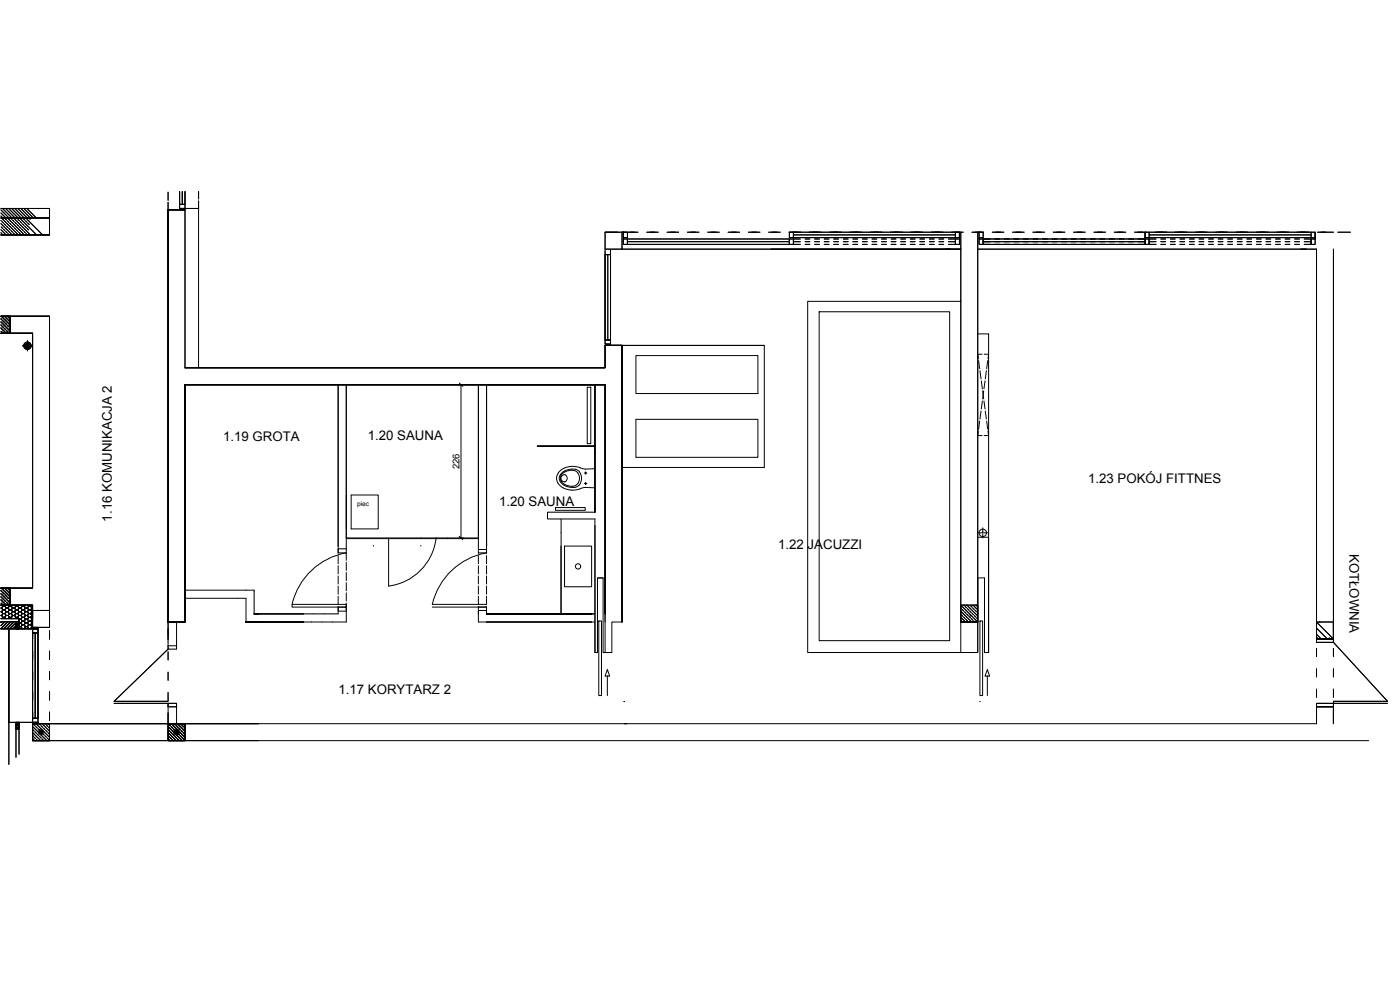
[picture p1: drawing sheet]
<svg xmlns="http://www.w3.org/2000/svg" width="1189mm" height="841mm" viewBox="0 0 1189 841" stroke-linecap="round" stroke-linejoin="round" font-family="sans-serif">
<defs><g id="words">
<g font-size="11.3">
<text x="189" y="374">1.19 GROTA</text>
<text x="312" y="373">1.20 SAUNA</text>
<text x="924" y="410">1.23 POKÓJ FITTNES</text>
<text x="424" y="429">1.20 SAUNA</text>
<text x="95" y="443" transform="rotate(-90 95 443)">1.16 KOMUNIKACJA 2</text>
<text x="661" y="466">1.22 JACUZZI</text>
<text x="1146" y="470" transform="rotate(90 1146 470)">KOTŁOWNIA</text>
<text x="287" y="589">1.17 KORYTARZ 2</text>
</g>
<text font-size="8" x="390" y="398" transform="rotate(-90 390 398)">226</text>
<text font-size="5.6" x="303" y="429">piec</text>
</g></defs>
<g fill="none" stroke="#000" stroke-width=".85">
<path d="M153 163v10h4v-10v10M153 173h4v4h-4zM155 163v10M157 177h-4v1M528 197h1M529 197v10h4v-4h-4M529 197h4v5h-4M670 197h4v5h-4zM674 199h137M811 197h-137v5h137M811 197h4v5h-4zM815 197v10h-4"/>
<path d="M972 197h4v5h-4zM972 197v5M976 199h137M976 197h137M1113 197h4v5h-4zM1117 197v10h-4v-4h4M514 213v3h4v-3M514 216h4v73h-4zM514 216v73M516 216v73M528 211h288M533 203h137v4h-137z"/>
<path d="M533 205h137M670 203h4v4h-4zM674 205h6M674 207h6M680 203h-6v4M684 205h4M684 207h4M684 203h4M692 205h4M692 207h4M692 203h4M700 205h4"/>
<path d="M700 207h4M700 203h4M708 205h4M708 207h4M708 203h4M716 205h4M716 207h4M716 203h4M724 205h4M724 207h4M724 203h4M732 205h4"/>
<path d="M732 207h4M732 203h4M741 205h4M741 207h4M741 203h4M749 205h4M749 207h4M749 203h4M757 205h4M757 207h4M757 203h4M765 205h4"/>
<path d="M765 207h4M765 203h4M773 205h4M773 207h4M773 203h4M781 205h4M781 207h4M781 203h4M789 205h4M789 207h4M789 203h4M797 205h4"/>
<path d="M797 207h4M797 203h4M805 205h6M805 207h6M805 203h10M811 203v4M830 211h288M831 202h4v-5h-4v10h4v-4h-4M835 207h6M841 205h-6h137h-5M845 205h4M845 207h4"/>
<path d="M853 205h4M853 207h4M861 205h4M861 207h4M869 205h4M869 207h4M877 205h4M877 207h4M885 205h4M885 207h4M893 205h5M893 207h5"/>
<path d="M902 205h4M902 207h4M910 205h4M910 207h4M918 205h4M918 207h4M926 205h4M926 207h4M934 205h4M934 207h4M942 205h4M942 207h4"/>
<path d="M950 205h4M950 207h4M958 205h4M958 207h4M967 203h5v4h-137M967 207h5M972 203h4v4h-4zM972 203h-137v4M976 205h6M976 202h137M982 203h-6v4h6M986 205h4"/>
<path d="M986 207h4M986 203h4M994 205h4M994 207h4M994 203h4M1002 205h4M1002 207h4M1002 203h4M1010 205h4M1010 207h4M1010 203h4M1018 205h4"/>
<path d="M1018 207h4M1018 203h4M1026 205h4M1026 207h4M1026 203h4M1034 205h5M1034 207h5M1034 203h5M1043 205h4M1043 207h4M1043 203h4M1051 205h4"/>
<path d="M1051 207h4M1051 203h4M1059 205h4M1059 207h4M1059 203h4M1067 205h4M1067 207h4M1067 203h4M1075 205h4M1075 207h4M1075 203h4M1083 205h4"/>
<path d="M1083 207h4M1083 203h4M1091 205h4M1091 207h4M1091 203h4M1099 205h4M1099 207h4M1099 203h4M1108 205h5M1108 203h5v4h-5M514 292h4v1v-4h-4v3h4M8 534v79"/>
<path d="M28 532h4v2h-4zM28 534h4v3h-4zM28 537h4v73M28 537h4v73h-4zM28 537v73M30 537v73M143 528h4M143 548v3M150 548v3h-7M1118 542h14v3h-14zM1132 545l46 50h-46v2h46M97 595h46h-46l46-44z"/>
<path d="M97 597h46M143 597h7v3h-7zM150 597h-7v3M1118 597h14v3h-14zM28 610h4v3h-4v1h4v-1h-4zM143 614h4"/>
</g>
<g fill="none" stroke="#000" stroke-width=".85">
<path d="M143 178h14h-14v28M1 185h41M1 199h41M1 195l4 4M1 190l9 9M1 197l1 1M1 187h.1M1 193l1 1M1 185l15 14M2 188l1 1M2 199h1M3 195l1 1"/>
<path d="M4 190l1 1M4 185l2 2M5 196l1 2M6 192l1 1M6 187l1 2M6 185l15 14M7 198l1 1M7 194l2 1M8 189l1 2M9 185l1 1M9 196l2 1M10 191l1 2"/>
<path d="M11 187l1 1M11 198l2 1M12 185l14 14M12 193l1 2M13 189l1 1M14 195l1 1M14 185h1M15 191l1 1M15 186l2 1M16 197l1 1M17 193l1 1M17 185l14 14"/>
<path d="M17 188l1 1M18 199h.1M18 195l2 1M19 190l1 1M20 185l1 2M20 196l2 2M21 192l1 1M22 187l1 2M22 185l14 14M22 198l1 1M23 194l1 1M24 189l1 2"/>
<path d="M24 185l2 1M528 197v14h-14M1 268h8v15h-8M1 278l4 5M1 273l8 8M1 276h.1M1 271h1M1 268l8 8M2 277l1 1M2 272l2 1M4 279l1 1M4 268v1"/>
<path d="M4 274l2 1M5 270l1 1M6 276l1 1M6 268l3 3M7 271l1 2M8 278l1 1M1 281l1 1M6 281l1 1M7 282l1 1M1 499h8v15h-8M1 499l8 8M4 499v1"/>
<path d="M6 499l3 2M1 509l4 5M1 504l8 8M1 506v1M1 501l1 1M1 512l1 1M2 507l1 2M2 503l2 1M4 509l1 2M4 505l2 1M5 500l1 2M6 511l1 2"/>
<path d="M6 507l1 1M7 502l1 1M7 513l1 1M8 509h1M816 514h14v14h-14zM816 519l9 9M816 514l14 14M816 516v1M817 517l1 1M818 514h1M819 519l1 1M820 515l1 1"/>
<path d="M821 514l9 9M822 517l1 1M823 518l2 2M824 514l1 1M826 516l1 1M826 514l4 4M828 518l1 1M829 514l1 1M830 520h.1M816 524l4 4M816 526l1 2M816 522l2 1"/>
<path d="M818 524l2 1M820 526l2 1M821 521l1 1M823 523l1 1M825 525l1 1M825 520l2 2M827 527l1 1M827 522l2 2M829 524l1 1M1118 528h14v14h-14zM1118 538l4 4M1118 533l9 9"/>
<path d="M1118 528l14 14M1121 528h.1M1118 541l1 1M1124 542h1M1129 541l1 1M28 614h14v15h-14zM28 617l12 12M28 619l1 1M28 615l2 1M30 617l2 1M31 614l11 12M32 619l2 1"/>
<path d="M33 614l1 1M35 616l1 1M36 614l6 7M37 618l1 1M38 614l1 1M39 620l1 1M39 615l2 2M41 614l1 1M41 617l1 1M143 614h14v15h-14zM143 617l12 12M143 619l1 1"/>
<path d="M143 615l2 1M145 617l2 1M146 614l11 12M147 619l2 1M148 614l1 1M150 616l1 1M151 614l6 7M152 618l1 1M153 614l1 1M154 620l1 1M154 615l2 2M156 614l1 1"/>
<path d="M156 617l1 1M28 627l1 2M28 622l7 7M28 624v1M29 626l1 1M30 621l1 1M31 628l1 1M32 623l1 1M34 625l1 1M34 620l2 2M36 627l1 1M36 622l1 2"/>
<path d="M38 624l1 2M40 626l1 2M41 622l1 1M42 628h.1M143 627l1 2M143 622l7 7M143 624v1M144 626l1 1M145 621l1 1M146 628l1 1M147 623l1 1M149 625l1 1"/>
<path d="M149 620l2 2M151 627l1 1M151 622l2 2M153 624l1 2M155 626l1 2M156 622l1 1M157 628h.1"/>
</g>
<g fill="none" stroke="#000" stroke-width=".85">
<path d="M42 177v22h-41M169 177h-12h12v135M1 185h41M816 197v357h14v-64M830 197v331M1118 211v331h14v-331M1 268h41v264v-264zM1 283h27v216h-27h27v-216zM514 293h14v235h-8v26h-6v-64M514 293v19h-357v-134h-14v350h14v-201h357v201M514 293h14M287 327v139"/>
<path d="M294 327v139M406 327v139h7v-139M505 327v108h-40v5h40v114h2v-64h5v64h2M514 327h-357v194M287 466h7M1 514h27v18h14M157 508h52v20h85v-10M157 501h59v20h71v-3M287 519h7M406 518v10h99M406 521v-3h7v3M413 521h89"/>
<path d="M413 521h92M28 614h1090v-14h14v14M220 614h-192v15h1134"/>
</g>
<path d="M1 177h41v8M1 528h13v6M1 525h15v9M14 528h2v6h-2zM28 532v2h-27M14 613h2v6h-2zM14 613v30M16 613v27M28 614v-1h-20v36" fill="none" stroke="#000" stroke-width=".85"/>
<g fill="none" stroke="#000" stroke-width=".85">
<path d="M514 197h10M542 197h-28v14M549 197h10M566 197h10M584 197h10M601 197h10M618 197h10M636 197h9M653 197h10M670 197h10M687 197h10M705 197h9"/>
<path d="M722 197h10M739 197h10M756 197h10M774 197h9M791 197h10M808 197h10M825 197h10M843 197h9M860 197h10M877 197h10M894 197h10M912 197h9"/>
<path d="M929 197h10M946 197h10M963 197h10M981 197h10M998 197h10M1015 197h10M1033 197h9M1050 197h10M1067 197h10M1084 197h10M1102 197h9M1119 197h13"/>
<path d="M1136 197h11M9 268v15M1 499h8v15h-8M9 499v15M28 525v-7h14v7M28 535v7M42 535v7M143 534v9M1118 528v12M1132 528v12M28 553v7M42 553v7"/>
<path d="M143 553v7M1118 550v7M1132 550v7M28 570v7M42 570v7M143 570v7M1118 568v6M1132 568v6M28 587v7M42 587v7M143 588v7M1118 585v7"/>
<path d="M1132 585v7M28 604v7M42 604v7M143 605v9M1118 602v12M1132 602v12M28 629v-7v7h14v-7v7"/>
</g>
<g fill="none" stroke="#000" stroke-width=".85">
<path d="M1 178l7 7M2 177l8 8M5 177l8 8M7 177l8 8M10 177l8 8M12 177l9 8M15 177l8 8M18 177l8 8M20 177l8 8M23 177l8 8M1 183l1 2M1 181l4 4"/>
<path d="M1 516h.1M1 519h.1M1 519l1 2M1 516l1 2M2 514h.1M2 514h2M2 518h2M2 514l-1 2M2 518l-1 1M4 518l1 1M4 514l1 2M5 514h-1"/>
<path d="M5 516h2M5 519h2M5 516l-1 2M5 519l-1 2M7 519l1 2M7 516l1 2M7 514h1M8 514h2M8 518h2M8 514l-1 2M8 518l-1 1M10 518l1 1"/>
<path d="M10 514l1 2M10 514h.1M11 516h1M11 519h1M11 516l-1 2M11 519l-1 2M12 519l1 2M12 516l1 2M13 514h.1M13 514h2M13 518h2M13 514l-1 2"/>
<path d="M13 518l-1 1M15 518l1 1M15 514l1 2M16 514h-1M16 516h2M16 519h2M16 516l-1 2M16 519l-1 2M18 519l1 2M18 516l1 2M18 514h1M19 514h2"/>
<path d="M19 518h2M19 514l-1 2M19 518l-1 1M21 518l1 1M21 514l1 2M21 514h.1M22 516h1M22 519h1M22 516l-1 2M22 519l-1 2M23 519l1 2M23 516l1 2"/>
<path d="M24 514h.1M24 514h2M24 518h2M24 514l-1 2M24 518l-1 1M26 518l1 1M26 514l1 2M27 514h-1M27 516h1M27 519h1M27 516l-1 2M27 519l-1 2"/>
<path d="M1 522h.1M1 522l1 2M2 528h-1M2 521h2M2 524h2M2 521l-1 1M2 524v1M4 524l1 1M4 521l1 1M4 528l-3 3M5 522h2M5 522l-1 2"/>
<path d="M7 528l-6 6M7 522l1 2M8 521h2M8 524h2M8 521l-1 1M8 524l-1 1M9 528l-6 6M10 524v1M10 521l1 1M11 522h1M11 522l-1 2M12 528l-6 6"/>
<path d="M12 522l1 2M13 521h2M13 524h2M13 521l-1 1M13 524v1M14 529l-6 5M14 531l-3 3M14 528h.1M14 531h.1M14 528v1M14 531v1M14 529h.1"/>
<path d="M14 532h.1M14 529l1 1M14 532h1M15 528h.1M15 530h.1M15 532v1M15 528h-1M15 530l-1 1M15 533h-1M15 533h1M15 528h1M15 530l1 1"/>
<path d="M15 524l1 1M15 521l1 1M16 528v1M16 531v1M16 529l-1 1M16 532h-1M16 529h.1M16 532h.1M16 522h2M16 522l-1 2M16 525h2M16 529h2"/>
<path d="M16 532h2M16 528h.1M16 531h.1M18 532l1 1M18 529l1 1M18 525l1 2M18 522l1 2M19 521h2M19 524h2M19 527h2M19 530h2M19 533h2"/>
<path d="M19 521l-1 1M19 524l-1 1M19 527l-1 2M19 530l-1 2M19 533v1M21 533v1M21 530l1 2M21 527l1 2M21 524l1 1M21 521l1 1M22 522h1M22 525h1"/>
<path d="M22 529h1M22 532h1M22 522l-1 2M22 525l-1 2M22 529l-1 1M22 532l-1 1M23 532l1 1M23 529l1 1M23 525l1 2M23 522l1 2M24 521h2M24 524h2"/>
<path d="M24 527h2M24 530h2M24 533h2M24 521l-1 1M24 524l-1 1M24 527l-1 2M24 530l-1 2M24 533v1M26 533v1M26 530l1 2M26 527l1 2M26 524l1 1"/>
<path d="M26 521l1 1M27 522h1M27 525h1M27 529h1M27 532h1M27 522l-1 2M27 525l-1 2M27 529l-1 1M27 532l-1 1M14 613h.1M14 616h.1M14 613v1"/>
<path d="M14 616v1M14 614h.1M14 617h.1M14 614l1 1M14 617h1M15 615v1M15 617v1M15 616h-1M15 618l-1 1M15 618h1M15 616h1M15 613h1"/>
<path d="M16 613v1M16 616v1M16 614l-1 1M16 617h-1M16 614v1M16 617h.1M16 613h.1M16 616h.1"/>
</g>
<g fill="none" stroke="#000" stroke-width=".85">
<circle cx="23" cy="293" r="3"/>
<circle cx="835" cy="452" r="3"/>
</g>
<path d="M19 293h3M23 293h.1M23 289v4M23 294v4M24 293h4M830 452h4M835 452h.1M835 448v3M835 453v4M835 452h4" fill="none" stroke="#000" stroke-width=".85"/>
<!-- layer: 0 -->
<g fill="#000" stroke="#000" stroke-width=".85">
<path d="M22 294l1-1zM22 294l1-1zM22 294l1-1z"/>
<path d="M22 294l1-1zM22 294l1-1zM22 294l1-1z"/>
<path d="M22 294l1-1zM22 294l1-1zM22 294l1-1z"/>
<path d="M22 294l1-1zM22 294l1-1zM22 294l1-1z"/>
<path d="M22 294l1-1zM22 294l1-1zM22 294l1-1z"/>
<path d="M22 294l1-1zM22 294l1-1zM22 294l1-1z"/>
<path d="M22 293h1zM22 293h1zM22 293h1z"/>
<path d="M22 293h1zM22 293h1zM22 293h1z"/>
<path d="M22 293h1zM22 293h1zM22 293h1z"/>
<path d="M22 293h1zM22 293h1zM22 293h1z"/>
<path d="M22 293h1zM22 293h1zM22 293h1z"/>
<path d="M22 293h1zM22 293h1zM22 293h1z"/>
<path d="M23 293v1zM23 293v2zM23 293v2z"/>
<path d="M23 293v1zM23 293v2zM23 293v2z"/>
<path d="M23 293v1zM23 293v2zM23 293v2z"/>
<path d="M23 293v1zM23 293v2zM23 293v2z"/>
<path d="M23 293v1zM23 293v2zM23 293v2z"/>
<path d="M23 293v1zM23 293v2zM23 293v2z"/>
<path d="M23 292v1zM22 293h1z"/>
<path d="M23 292v1zM22 293h1z"/>
<path d="M23 292v1zM22 293h1z"/>
<path d="M23 292v1zM22 293h1z"/>
<path d="M23 292v1zM22 293h1z"/>
<path d="M23 292v1zM22 293h1z"/>
<path d="M23 293v2zM23 293l1 1zM23 293l1 1z"/>
<path d="M23 293v2zM23 293l1 1zM23 293l1 1z"/>
<path d="M23 293v2zM23 293l1 1zM23 293l1 1z"/>
<path d="M23 293v2zM23 293l1 1zM23 293l1 1z"/>
<path d="M23 293v2zM23 293l1 1zM23 293l1 1z"/>
<path d="M23 293v2zM23 293l1 1zM23 293l1 1z"/>
<path d="M24 292l-1 1zM24 292l-1 1zM23 292v1z"/>
<path d="M24 292l-1 1zM24 292l-1 1zM23 292v1z"/>
<path d="M24 292l-1 1zM24 292l-1 1zM23 292v1z"/>
<path d="M24 292l-1 1zM24 292l-1 1zM23 292v1z"/>
<path d="M24 292l-1 1zM24 292l-1 1zM23 292v1z"/>
<path d="M24 292l-1 1zM24 292l-1 1zM23 292v1z"/>
<path d="M23 293l1 1zM23 293l1 1zM23 293l1 1z"/>
<path d="M23 293l1 1zM23 293l1 1zM23 293l1 1z"/>
<path d="M23 293l1 1zM23 293l1 1zM23 293l1 1z"/>
<path d="M23 293l1 1zM23 293l1 1zM23 293l1 1z"/>
<path d="M23 293l1 1zM23 293l1 1zM23 293l1 1z"/>
<path d="M23 293l1 1zM23 293l1 1zM23 293l1 1z"/>
<path d="M23 293h1zM23 293h1zM24 293h-1z"/>
<path d="M23 293h1zM23 293h1zM24 293h-1z"/>
<path d="M23 293h1zM23 293h1zM24 293h-1z"/>
<path d="M23 293h1zM23 293h1zM24 293h-1z"/>
<path d="M23 293h1zM23 293h1zM24 293h-1z"/>
<path d="M23 293h1zM23 293h1zM24 293h-1z"/>
<path d="M34 621h1zM34 621h1zM34 622l1-1z"/>
<path d="M34 621h1zM34 621h1zM34 622l1-1z"/>
<path d="M34 622l1-1zM35 621l-1 1zM35 621l-1 1z"/>
<path d="M34 622l1-1zM35 621l-1 1zM35 621l-1 1z"/>
<path d="M34 621h1zM34 621h1zM34 621h1z"/>
<path d="M34 621h1zM34 621h1zM34 621h1z"/>
<path d="M35 621v1zM35 621v1zM35 621v1z"/>
<path d="M35 621v1zM35 621v1zM35 621v1z"/>
<path d="M35 620v1zM34 620l1 1zM34 620l1 1z"/>
<path d="M35 620v1zM34 620l1 1zM34 620l1 1z"/>
<path d="M35 621v1zM35 621l1 1zM35 621l1 1z"/>
<path d="M35 621v1zM35 621l1 1zM35 621l1 1z"/>
<path d="M36 621h-1zM35 620v1zM35 620v1z"/>
<path d="M36 621h-1zM35 620v1zM35 620v1z"/>
<path d="M35 621l1 1zM35 621h1zM35 621h1z"/>
<path d="M35 621l1 1zM35 621h1zM35 621h1z"/>
<path d="M149 622l1-1zM149 622l1-1zM150 621l-1 1z"/>
<path d="M149 622l1-1zM149 622l1-1zM150 621l-1 1z"/>
<path d="M149 622l1-1zM149 622l1-1zM150 621l-1 1z"/>
<path d="M149 622l1-1zM149 622l1-1zM150 621l-1 1z"/>
<path d="M149 621h1zM149 621h1zM149 621h1z"/>
<path d="M149 621h1zM149 621h1zM149 621h1z"/>
<path d="M149 621h1zM149 621h1zM149 621h1z"/>
<path d="M149 621h1zM149 621h1zM149 621h1z"/>
<path d="M150 621v1zM150 621v2zM150 621v2z"/>
<path d="M150 621v1zM150 621v2zM150 621v2z"/>
<path d="M150 621v1zM150 621v2zM150 621v2z"/>
<path d="M150 621v1zM150 621v2zM150 621v2z"/>
<path d="M149 620l1 1zM149 621h1zM149 621h1z"/>
<path d="M149 620l1 1zM149 621h1zM149 621h1z"/>
<path d="M149 620l1 1zM149 621h1zM149 621h1z"/>
<path d="M149 620l1 1zM149 621h1zM149 621h1z"/>
<path d="M150 621v1zM150 621l1 1zM150 621l1 1z"/>
<path d="M150 621v1zM150 621l1 1zM150 621l1 1z"/>
<path d="M150 621v1zM150 621l1 1zM150 621l1 1z"/>
<path d="M150 621v1zM150 621l1 1zM150 621l1 1z"/>
<path d="M150 620v1zM150 620v1zM150 620v1z"/>
<path d="M150 620v1zM150 620v1zM150 620v1z"/>
<path d="M150 620v1zM150 620v1zM150 620v1z"/>
<path d="M150 620v1zM150 620v1zM150 620v1z"/>
<path d="M150 621l1 1zM150 621h1zM150 621h1z"/>
<path d="M150 621l1 1zM150 621h1zM150 621h1z"/>
<path d="M150 621l1 1zM150 621h1zM150 621h1z"/>
<path d="M150 621l1 1zM150 621h1zM150 621h1z"/>
<path d="M150 621h1zM150 621h1zM151 620l-1 1z"/>
<path d="M150 621h1zM150 621h1zM151 620l-1 1z"/>
<path d="M150 621h1zM150 621h1zM151 620l-1 1z"/>
<path d="M150 621h1zM150 621h1zM151 620l-1 1z"/>
</g>
<path d="M23 294l-1 1M390 325l3 3M390 455l3 3M824 522v1M34 619v1M151 619v1" fill="none" stroke="#000" stroke-width=".85"/>
<!-- layer: WYPOSAZENIE_SANITARNE -->
<g fill="none" stroke="#000" stroke-width=".85">
<path d="M655 211h161M816 256h-130v298h130M696 265h110v279h-110zM499 329h3v48h-3zM505 327v108M505 398h-9a19 19 0 0 0-21 2 9 9 0 0 0 6 15 21 21 0 0 0 15-1h1M477 401a12 12 0 0 1 15-1 8 8 0 0 1 2 8 8 8 0 0 1-7 6 11 11 0 0 1-12-8v-2zM478 402a10 10 0 0 1 13-1 7 7 0 0 1-1 10 7 7 0 0 1-9 1 6 6 0 0 1-5-4 6 6 0 0 1 2-6zM479 403a2.9 2.9 0 0 1 3 4 3 3 0 0 1-6 0 3 3 0 0 1 3-4M497 414h8M298 420v29M472 431h25v2h-25z"/>
<circle cx="497" cy="401" r=".4"/>
<circle cx="497" cy="410" r=".4"/>
</g>
<!-- layer: CIENKIE -->
<g fill="none" stroke="#000" stroke-width=".85">
<path d="M528 293v104v-102M528 293h121v104h-121zM528 293h121M830 283h9v271h-3M540 302h104v32h-104zM540 356h104v32h-104zM505 378h-49v1h49M294 420v29M298 420h23v29h-23M505 429v5M294 457h86M330 457v40"/>
<path d="M370 457a46 46 0 0 1-40 40M830 456h9v98h-3v-64h-6M317 463h.1M357 463h.1M476 463v58M143 528v11M830 528v26h-14M530 595h.1M832 595h.1M530 614h2"/>
</g>
<path d="M803 211h4M1105 211h4" fill="none" stroke="#000" stroke-width=".85"/>
<!-- layer: PRZERYWANE -->
<g fill="none" stroke="#000" stroke-width=".85">
<path d="M143 163v7M143 172v6M169 163v6M169 171v6M831 306l1 7M832 315l1 6M834 301h-4l1 3M836 301h3v3M838 315l-1 6M839 306l-1 7M833 323l1 7M834 332l1 7"/>
<path d="M835 332l-1 7M836 323v7M832 357l-1 7M833 349l-1 7M834 340l-1 7M836 340v7M837 349l1 7M838 357l1 7M831 366l-1 4h4M839 366v4h-3M287 466v4M287 471v7"/>
<path d="M294 469v7M294 477v7M406 466v4M406 471v7M413 466v4M413 471v7M287 480v7M287 489v7M287 497v7M294 486v7M294 495v6M406 480v7"/>
<path d="M406 489v7M406 497v7M413 480v7M413 489v7M413 497v7M287 506v7M287 515v3M294 503v7M294 512v6M406 506v7M406 515v3M413 506v7"/>
<path d="M413 515v3"/>
</g>
<!-- layer: SREDNIE35 -->
<path d="M143 528v20h7v-20M143 598v16M143 600h7M150 598v16" fill="none" stroke="#000" stroke-width=".85"/>
<!-- layer: wymiarowanie -->
<path d="M390 327h3M391 327v130M390 457h3M413 462v1" fill="none" stroke="#000" stroke-width=".85"/>
<!-- layer: DOOR -->
<g fill="none" stroke="#000" stroke-width=".85">
<path d="M287 466v3h7v-3M294 469a58 58 0 0 0-46 44M413 469a58 58 0 0 0-46 44h46M413 466v3h-7M248 513h46v2h-46zM287 518v-3h7v3M367 515h46M508 527h3v63h-3zM832 527h2v63h-2zM516 568l2 6h-4zM516 574v16M838 568l2 6h-4z"/>
<path d="M838 574v16"/>
</g>
<!-- layer: A-MEB -->
<g fill="none" stroke="#000" stroke-width=".85">
<path d="M380 457h26M476 440v81M479 463h23v35h-23z"/>
<circle cx="491" cy="481" r="2.2"/>
</g>
<!-- layer: WYPOSAZENIE_SANITARNE2 -->
<path d="M496 401h2M496 410h2M497 400v2M497 409v2" fill="none" stroke="#000" stroke-width=".85"/>
<use href="#words"/>
</svg>
